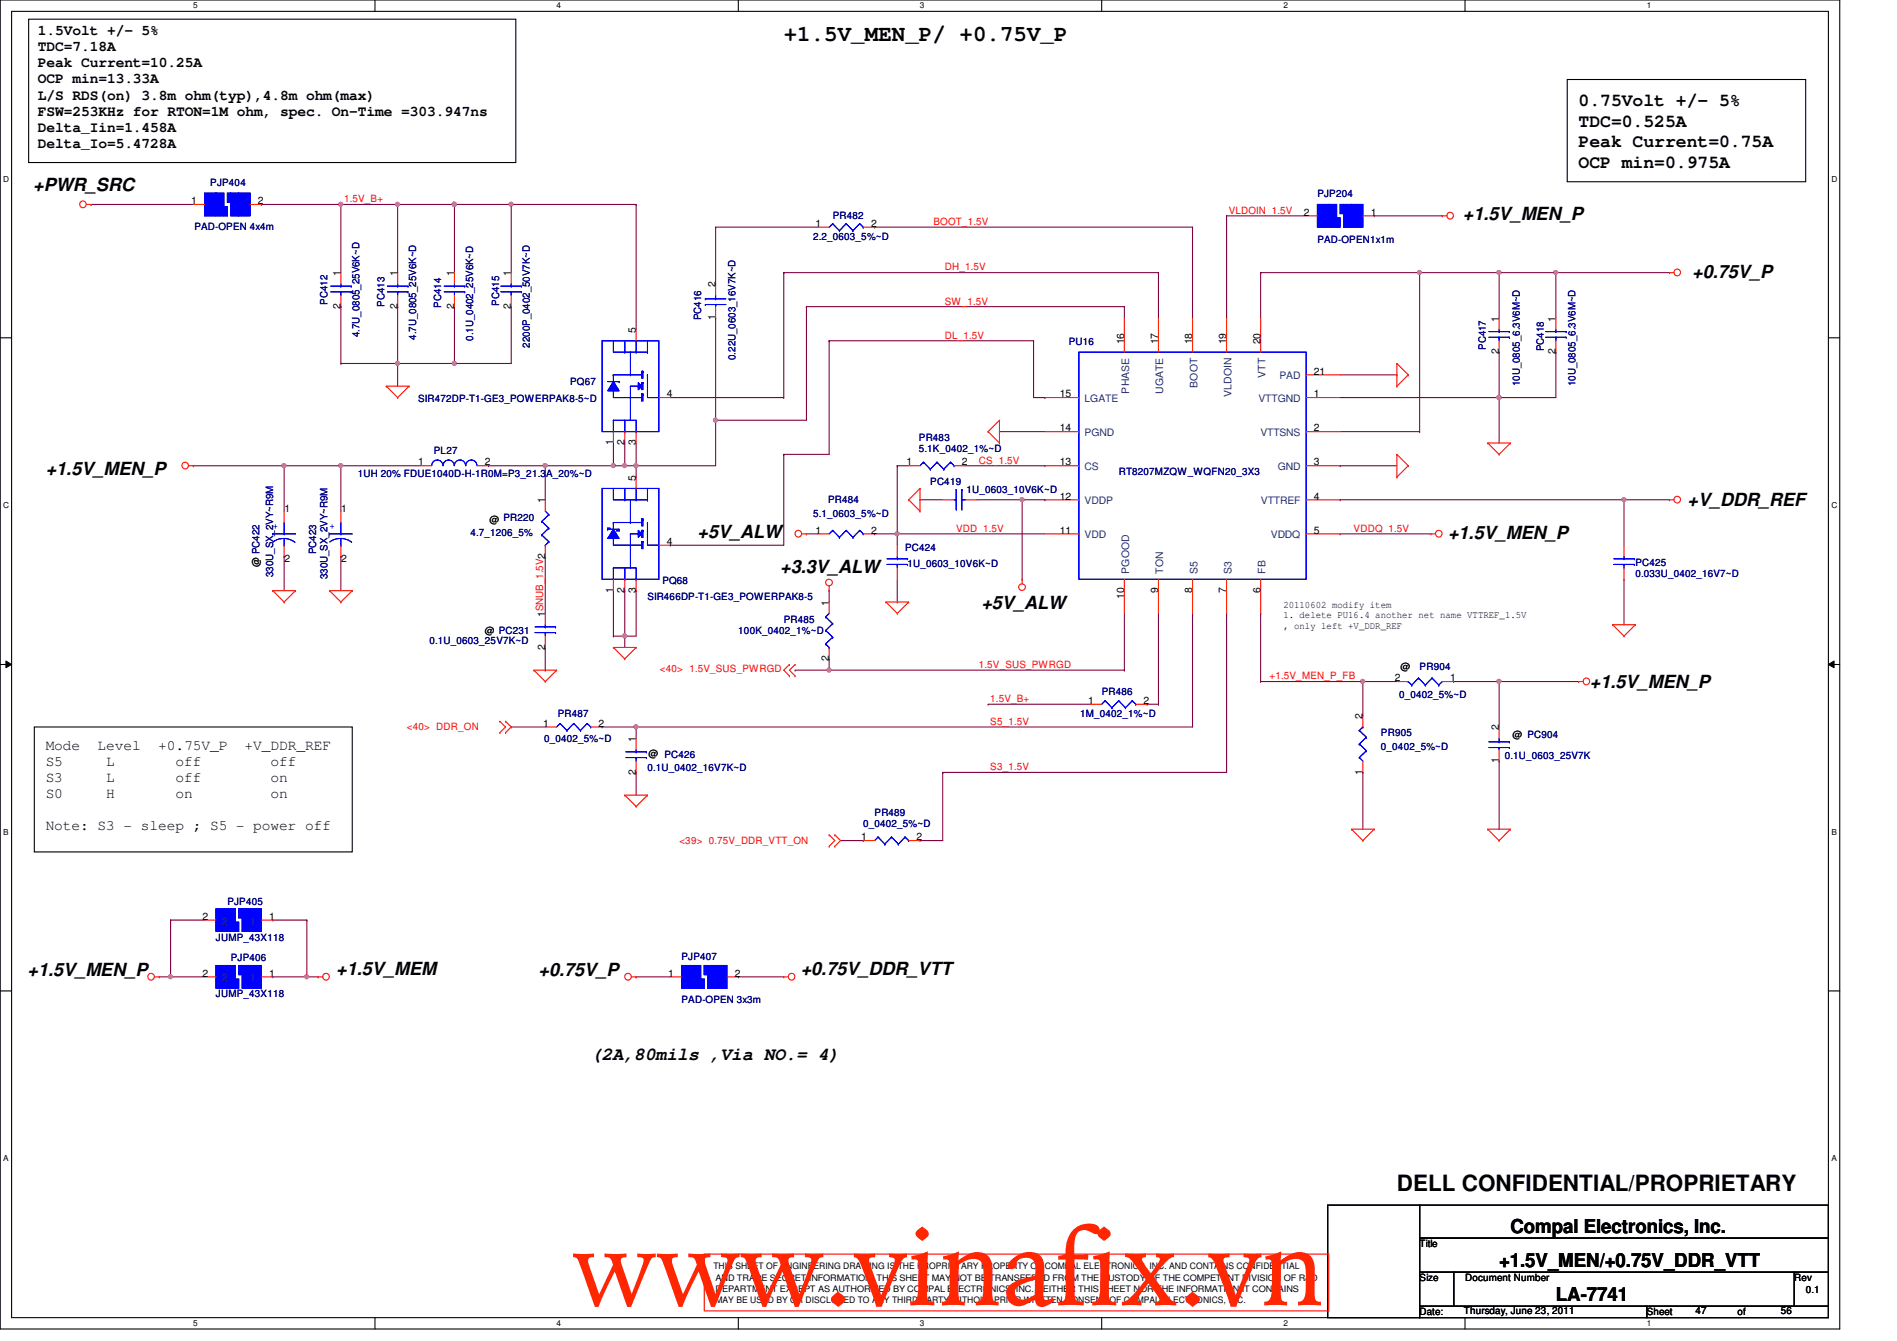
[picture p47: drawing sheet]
<svg xmlns="http://www.w3.org/2000/svg" width="297mm" height="210mm" viewBox="0 0 297 210" stroke-linecap="round" stroke-linejoin="round" font-family="sans-serif">
<defs><g id="words">
<text font-size="16.9" fill="#ff2600" x="89.6" y="204.3">www.vinafix.vn</text>
<g font-size="3.5">
<text x="122.7" y="6.4">+1.5V_MEN_P/ +0.75V_P</text>
<text x="218.7" y="186.4">DELL CONFIDENTIAL/PROPRIETARY</text>
</g>
<g font-size="3">
<text x="236.5" y="193">Compal Electronics, Inc.</text>
<text x="234.7" y="198.3">+1.5V_MEN/+0.75V_DDR_VTT</text>
<text x="243.6" y="203.7">LA-7741</text>
</g>
<g font-size="2.8">
<text x="247.2" y="16.6">0.75Volt +/- 5%</text>
<text x="247.2" y="19.8">TDC=0.525A</text>
<text x="247.2" y="23">Peak Current=0.75A</text>
<text x="5.2" y="30">+PWR_SRC</text>
<text x="247.2" y="26.2">OCP min=0.975A</text>
<text x="229.1" y="34.4">+1.5V_MEN_P</text>
<text x="265" y="43.5">+0.75V_P</text>
<text x="7.2" y="74.4">+1.5V_MEN_P</text>
<text x="264.2" y="79.2">+V_DDR_REF</text>
<text x="109.2" y="84.2">+5V_ALW</text>
<text x="122.2" y="89.7">+3.3V_ALW</text>
<text x="226.7" y="84.4">+1.5V_MEN_P</text>
<text x="153.7" y="95.4">+5V_ALW</text>
<text x="249" y="107.7">+1.5V_MEN_P</text>
<text x="4.3" y="152.8">+1.5V_MEN_P</text>
<text x="52.7" y="152.7">+1.5V_MEM</text>
<text x="84.3" y="152.8">+0.75V_P</text>
<text x="125.4" y="152.7">+0.75V_DDR_VTT</text>
<text x="92.5" y="166">(2A,80mils ,Via NO.= 4)</text>
</g>
<g font-size="2.3">
<text x="5.9" y="5.4">1.5Volt +/- 5%</text>
<text x="5.9" y="8">TDC=7.18A</text>
<text x="5.9" y="10.5">Peak Current=10.25A</text>
<text x="5.9" y="13">OCP min=13.33A</text>
<text x="5.9" y="15.6">L/S RDS(on) 3.8m ohm(typ),4.8m ohm(max)</text>
<text x="5.9" y="20.7">Delta_Iin=1.458A</text>
<text x="5.9" y="23.2">Delta_Io=5.4728A</text>
<text x="5.9" y="18.1">FSW=253KHz for RTON=1M ohm, spec. On-Time =303.947ns</text>
<text x="7.2" y="117.4">Mode</text>
<text x="7.2" y="119.9">S5</text>
<text x="15.3" y="117.4">Level</text>
<text x="16.6" y="119.9">L</text>
<text x="24.8" y="117.4">+0.75V_P</text>
<text x="27.5" y="119.9">off</text>
<text x="38.3" y="117.4">+V_DDR_REF</text>
<text x="42.4" y="119.9">off</text>
<text x="7.2" y="122.4">S3</text>
<text x="7.2" y="124.9">S0</text>
<text x="16.6" y="122.4">L</text>
<text x="16.6" y="124.9">H</text>
<text x="27.5" y="122.4">off</text>
<text x="27.5" y="124.9">on</text>
<text x="42.4" y="122.4">on</text>
<text x="42.4" y="124.9">on</text>
<text x="7.2" y="129.9">Note: S3 - sleep ; S5 - power off</text>
</g>
<g font-size="1.6" fill="#000080">
<text x="32.9" y="29.2">PJP404</text>
<text x="30.4" y="35.9">PAD-OPEN 4x4m</text>
<text x="130.4" y="34.3">PR482</text>
<text x="206.3" y="30.8">PJP204</text>
<text x="127.3" y="37.5">2.2_0603_5%~D</text>
<text x="206.3" y="38.1">PAD-OPEN1x1m</text>
<text x="51.3" y="47.7" transform="rotate(-90 51.3 47.7)">PC412</text>
<text x="78.1" y="47.8" transform="rotate(-90 78.1 47.8)">PC415</text>
<text x="56.3" y="52.8" transform="rotate(-90 56.3 52.8)">4.7U_0805_25V6K~D</text>
<text x="60.2" y="48" transform="rotate(-90 60.2 48)">PC413</text>
<text x="65.2" y="53.2" transform="rotate(-90 65.2 53.2)">4.7U_0805_25V6K~D</text>
<text x="69.1" y="48.2" transform="rotate(-90 69.1 48.2)">PC414</text>
<text x="74.1" y="53.3" transform="rotate(-90 74.1 53.3)">0.1U_0402_25V6K~D</text>
<text x="109.8" y="50.1" transform="rotate(-90 109.8 50.1)">PC416</text>
<text x="83" y="54.4" transform="rotate(-90 83 54.4)">2200P_0402_50V7K~D</text>
<text x="115.1" y="56.3" transform="rotate(-90 115.1 56.3)">0.22U_0603_16V7K~D</text>
<text x="167.3" y="54.1">PU16</text>
<text x="232.7" y="54.8" transform="rotate(-90 232.7 54.8)">PC417</text>
<text x="241.7" y="54.9" transform="rotate(-90 241.7 54.9)">PC418</text>
<text x="65.5" y="62.9">SIR472DP-T1-GE3_POWERPAK8-5~D</text>
<text x="89.3" y="60.3">PQ67</text>
<text x="238" y="60.5" transform="rotate(-90 238 60.5)">10U_0805_6.3V6M~D</text>
<text x="246.7" y="60.5" transform="rotate(-90 246.7 60.5)">10U_0805_6.3V6M~D</text>
<text x="67.9" y="71.1">PL27</text>
<text x="143.9" y="69">PR483</text>
<text x="143.9" y="70.8">5.1K_0402_1%~D</text>
<text x="56" y="74.7">1UH 20% FDUE1040D-H-1R0M=P3_21.3A_20%~D</text>
<text x="145.7" y="75.9">PC419</text>
<text x="151.3" y="77.2">1U_0603_10V6K~D</text>
<text x="175.2" y="74.3">RT8207MZQW_WQFN20_3X3</text>
<text x="73.7" y="83.9">4.7_1206_5%</text>
<text x="127.3" y="80.9">5.1_0603_5%~D</text>
<text x="129.7" y="78.8">PR484</text>
<text x="49.5" y="86.8" transform="rotate(-90 49.5 86.8)">PC423</text>
<text x="141.7" y="86.2">PC424</text>
<text x="142.1" y="88.7">1U_0603_10V6K~D</text>
<text x="256.1" y="88.6">PC425</text>
<text x="42.8" y="90.3" transform="rotate(-90 42.8 90.3)">330U_SX_2VY~R9M</text>
<text x="51.3" y="90.7" transform="rotate(-90 51.3 90.7)">330U_SX_2VY~R9M</text>
<text x="101.4" y="93.9">SIR466DP-T1-GE3_POWERPAK8-5</text>
<text x="103.7" y="91.4">PQ68</text>
<text x="256.1" y="90.3">0.033U_0402_16V7~D</text>
<text x="67.3" y="100.8">0.1U_0603_25V7K~D</text>
<text x="115.6" y="99.2">100K_0402_1%~D</text>
<text x="122.7" y="97.5">PR485</text>
<text x="222.3" y="104.9">PR904</text>
<text x="87.3" y="112.2">PR487</text>
<text x="169.1" y="112.2">1M_0402_1%~D</text>
<text x="172.5" y="108.8">PR486</text>
<text x="219.1" y="109.2">0_0402_5%~D</text>
<text x="85.2" y="116.1">0_0402_5%~D</text>
<text x="216.2" y="115.2">PR905</text>
<text x="216.2" y="117.3">0_0402_5%~D</text>
<text x="235.6" y="118.8">0.1U_0603_25V7K</text>
<text x="101.4" y="120.7">0.1U_0402_16V7K~D</text>
<text x="135.2" y="129.5">0_0402_5%~D</text>
<text x="136.9" y="127.7">PR489</text>
<text x="35.6" y="141.7">PJP405</text>
<text x="33.8" y="147.2">JUMP_43X118</text>
<text x="36.1" y="150.5">PJP406</text>
<text x="106.7" y="150.2">PJP407</text>
<text x="33.8" y="156.1">JUMP_43X118</text>
<text x="106.7" y="157">PAD-OPEN 3x3m</text>
</g>
<g font-size="1.6">
<text x="29.9" y="32">1</text>
<text x="40.4" y="32">2</text>
<text x="127.7" y="35.5">1</text>
<text x="136.4" y="35.5">2</text>
<text x="204.2" y="33.7">2</text>
<text x="214.6" y="33.7">1</text>
<text x="53.3" y="43.2" transform="rotate(-90 53.3 43.2)">1</text>
<text x="62.2" y="43.2" transform="rotate(-90 62.2 43.2)">1</text>
<text x="71.1" y="43.2" transform="rotate(-90 71.1 43.2)">1</text>
<text x="80" y="43.2" transform="rotate(-90 80 43.2)">1</text>
<text x="112" y="45" transform="rotate(-90 112 45)">2</text>
<text x="53.3" y="48.3" transform="rotate(-90 53.3 48.3)">2</text>
<text x="62.2" y="48.3" transform="rotate(-90 62.2 48.3)">2</text>
<text x="71.1" y="48.3" transform="rotate(-90 71.1 48.3)">2</text>
<text x="80" y="48.3" transform="rotate(-90 80 48.3)">2</text>
<text x="99.6" y="52.1" transform="rotate(-90 99.6 52.1)">5</text>
<text x="112" y="50.1" transform="rotate(-90 112 50.1)">1</text>
<text x="176" y="53.9" transform="rotate(-90 176 53.9)">16</text>
<text x="181.4" y="53.9" transform="rotate(-90 181.4 53.9)">17</text>
<text x="186.7" y="53.9" transform="rotate(-90 186.7 53.9)">18</text>
<text x="192" y="53.9" transform="rotate(-90 192 53.9)">19</text>
<text x="197.4" y="53.9" transform="rotate(-90 197.4 53.9)">20</text>
<text x="234.7" y="50.3" transform="rotate(-90 234.7 50.3)">1</text>
<text x="243.6" y="50.3" transform="rotate(-90 243.6 50.3)">1</text>
<text x="205.7" y="58.6">21</text>
<text x="234.7" y="55.5" transform="rotate(-90 234.7 55.5)">2</text>
<text x="243.6" y="55.5" transform="rotate(-90 243.6 55.5)">2</text>
<text x="104.4" y="62.2">4</text>
<text x="165.9" y="62.2">15</text>
<text x="205.7" y="62.2">1</text>
<text x="96" y="69.7" transform="rotate(-90 96 69.7)">1</text>
<text x="97.8" y="69.7" transform="rotate(-90 97.8 69.7)">2</text>
<text x="99.6" y="69.7" transform="rotate(-90 99.6 69.7)">3</text>
<text x="165.9" y="67.5">14</text>
<text x="205.7" y="67.5">2</text>
<text x="65.5" y="72.9">1</text>
<text x="75.9" y="72.9">2</text>
<text x="99.6" y="75.2" transform="rotate(-90 99.6 75.2)">5</text>
<text x="141.9" y="72.9">1</text>
<text x="150.6" y="72.9">2</text>
<text x="165.9" y="72.9">13</text>
<text x="205.7" y="72.9">3</text>
<text x="44.5" y="80.2">1</text>
<text x="53.4" y="80.2">1</text>
<text x="76.7" y="81.8">@ PR220</text>
<text x="85.3" y="78.8" transform="rotate(-90 85.3 78.8)">1</text>
<text x="127.7" y="83.5">1</text>
<text x="136.4" y="83.5">2</text>
<text x="165.9" y="78.2">12</text>
<text x="165.9" y="83.5">11</text>
<text x="205.7" y="78.2">4</text>
<text x="205.7" y="83.5">5</text>
<text x="40.6" y="88.7" transform="rotate(-90 40.6 88.7)">@ PC422</text>
<text x="44.5" y="88">2</text>
<text x="53.4" y="88">2</text>
<text x="104.4" y="85.3">4</text>
<text x="96" y="92.8" transform="rotate(-90 96 92.8)">1</text>
<text x="97.8" y="92.8" transform="rotate(-90 97.8 92.8)">2</text>
<text x="99.6" y="92.8" transform="rotate(-90 99.6 92.8)">3</text>
<text x="129.8" y="94.8" transform="rotate(-90 129.8 94.8)">1</text>
<text x="176" y="93.7" transform="rotate(-90 176 93.7)">10</text>
<text x="181.4" y="92.8" transform="rotate(-90 181.4 92.8)">9</text>
<text x="186.7" y="92.8" transform="rotate(-90 186.7 92.8)">8</text>
<text x="192" y="92.8" transform="rotate(-90 192 92.8)">7</text>
<text x="197.4" y="92.8" transform="rotate(-90 197.4 92.8)">6</text>
<text x="201" y="95.1">20110602 modify item</text>
<text x="75.9" y="99.2">@ PC231</text>
<text x="85.3" y="101.7" transform="rotate(-90 85.3 101.7)">2</text>
<text x="85.3" y="96.6" transform="rotate(-90 85.3 96.6)">1SNUB_1.5V2</text>
<text x="201" y="96.8">1. delete PU16.4 another net name VTTREF_1.5V</text>
<text x="201" y="98.4">, only left +V_DDR_REF</text>
<text x="129.8" y="103.5" transform="rotate(-90 129.8 103.5)">2</text>
<text x="218.4" y="106.6">2</text>
<text x="219.3" y="104.9">@</text>
<text x="227.1" y="106.6">1</text>
<text x="85" y="113.7">1</text>
<text x="93.7" y="113.7">2</text>
<text x="170.4" y="110.2">1</text>
<text x="179.1" y="110.2">2</text>
<text x="213.4" y="112.6" transform="rotate(-90 213.4 112.6)">2</text>
<text x="99.6" y="116.1" transform="rotate(-90 99.6 116.1)">1</text>
<text x="101.6" y="118.4">@ PC426</text>
<text x="234.7" y="119.5" transform="rotate(-90 234.7 119.5)">1</text>
<text x="234.7" y="114.3" transform="rotate(-90 234.7 114.3)">2</text>
<text x="236.9" y="115.6">@ PC904</text>
<text x="99.6" y="121.2" transform="rotate(-90 99.6 121.2)">2</text>
<text x="213.4" y="121.2" transform="rotate(-90 213.4 121.2)">1</text>
<text x="134.8" y="131.5">1</text>
<text x="143.5" y="131.5">2</text>
<text x="31.7" y="144">2</text>
<text x="42.2" y="144">1</text>
<text x="31.7" y="152.9">2</text>
<text x="42.2" y="152.9">1</text>
<text x="104.6" y="152.9">1</text>
<text x="115.1" y="152.9">2</text>
<text x="222.3" y="195.2">Title</text>
<text x="222.3" y="200.6">Size</text>
<text x="229.4" y="200.6">Document Number</text>
<text x="281" y="200.6">Rev</text>
<text x="282.7" y="202.4">0.1</text>
<text x="222.3" y="205.9">Date:</text>
<text x="229.2" y="205.7">Thursday, June 23, 2011</text>
<text x="257.8" y="205.9">Sheet</text>
<text x="265.5" y="205.7">47</text>
<text x="272.1" y="205.9">of</text>
<text x="278.8" y="205.7">56</text>
</g>
<g font-size="1.6" fill="#f00">
<text x="53.9" y="31.7">1.5V_B+</text>
<text x="146.2" y="35.2">BOOT_1.5V</text>
<text x="192.4" y="33.4">VLDOIN_1.5V</text>
<text x="148" y="42.3">DH_1.5V</text>
<text x="148" y="47.7">SW_1.5V</text>
<text x="148" y="53">DL_1.5V</text>
<text x="153.3" y="72.6">CS_1.5V</text>
<text x="149.7" y="83.2">VDD_1.5V</text>
<text x="212" y="83.2">VDDQ_1.5V</text>
<text x="103.3" y="105.1">&lt;40&gt; 1.5V_SUS_PWRGD</text>
<text x="153.3" y="104.6">1.5V_SUS_PWRGD</text>
<text x="198.8" y="106.3">+1.5V_MEN_P_FB</text>
<text x="155.1" y="113.5">S5_1.5V</text>
<text x="155.1" y="109.9">1.5V_B+</text>
<text x="63.7" y="114.3">&lt;40&gt; DDR_ON</text>
<text x="155.1" y="120.6">S3_1.5V</text>
<text x="106.4" y="132.1">&lt;39&gt; 0.75V_DDR_VTT_ON</text>
</g>
<g font-size="1.6" fill="#004080">
<text x="198.2" y="59.1" transform="rotate(-90 198.2 59.1)">VTT</text>
<text x="200.4" y="59.4">PAD</text>
<text x="169.8" y="62.9">LGATE</text>
<text x="176.8" y="61.6" transform="rotate(-90 176.8 61.6)">PHASE</text>
<text x="182.2" y="61.7" transform="rotate(-90 182.2 61.7)">UGATE</text>
<text x="187.5" y="60.7" transform="rotate(-90 187.5 60.7)">BOOT</text>
<text x="192.8" y="62.1" transform="rotate(-90 192.8 62.1)">VLDOIN</text>
<text x="197.1" y="62.9">VTTGND</text>
<text x="169.8" y="68.3">PGND</text>
<text x="197.4" y="68.3">VTTSNS</text>
<text x="169.8" y="73.6">CS</text>
<text x="200.1" y="73.6">GND</text>
<text x="169.8" y="79">VDDP</text>
<text x="197.4" y="79">VTTREF</text>
<text x="169.8" y="84.3">VDD</text>
<text x="176.8" y="89.8" transform="rotate(-90 176.8 89.8)">PGOOD</text>
<text x="182.2" y="89.8" transform="rotate(-90 182.2 89.8)">TON</text>
<text x="187.5" y="89.8" transform="rotate(-90 187.5 89.8)">S5</text>
<text x="192.8" y="89.8" transform="rotate(-90 192.8 89.8)">S3</text>
<text x="198.2" y="89.8" transform="rotate(-90 198.2 89.8)">FB</text>
<text x="199" y="84.3">VDDQ</text>
<text x="34.7" y="144.7">2</text>
<text x="39.2" y="144.7">1</text>
<text x="34.7" y="153.6">2</text>
<text x="39.2" y="153.6">1</text>
</g>
<g font-size="1.6" fill="#00f">
<text x="42.7" y="82.8">+</text>
<text x="51.6" y="82.8">+</text>
</g>
<g font-size="1.4">
<text x="111.7" y="198.7">THIS SHEET OF ENGINEERING DRAWING IS THE PROPRIETARY PROPERTY OF COMPAL ELECTRONICS, INC. AND CONTAINS CONFIDENTIAL</text>
<text x="112.1" y="200.4">AND TRADE SECRET INFORMATION. THIS SHEET MAY NOT BE TRANSFERED FROM THE CUSTODY OF THE COMPETENT DIVISION OF R&amp;D</text>
<text x="112.1" y="202.2">DEPARTMENT EXCEPT AS AUTHORIZED BY COMPAL ELECTRONICS, INC. NEITHER THIS SHEET NOR THE INFORMATION IT CONTAINS</text>
<text x="112.1" y="204">MAY BE USED BY OR DISCLOSED TO ANY THIRD PARTY WITHOUT PRIOR WRITTEN CONSENT OF COMPAL ELECTRONICS, INC.</text>
</g>
<g font-size="1.3">
<text x="30.3" y="1.3">5</text>
<text x="87.2" y="1.3">4</text>
<text x="144.1" y="1.3">3</text>
<text x="201" y="1.3">2</text>
<text x="257.8" y="1.3">1</text>
<text x=".5" y="28.4">D</text>
<text x="286.8" y="28.4">D</text>
<text x=".5" y="79.5">C</text>
<text x="286.8" y="79.5">C</text>
<text x=".5" y="130.7">B</text>
<text x="286.8" y="130.7">B</text>
<text x=".5" y="181.8">A</text>
<text x="286.8" y="181.8">A</text>
<text x="30.3" y="207.6">5</text>
<text x="87.2" y="207.6">4</text>
<text x="144.1" y="207.6">3</text>
<text x="201" y="207.6">2</text>
<text x="257.8" y="207.6">1</text>
</g>
</g></defs>
<path d="M0 0h288.1v208h-288.1zM1.8 1.8h284.5v204.4h-284.5z" fill="none" stroke="#000" stroke-width=".17"/>
<g fill="#fff">
<path d="M30.3 .2h.6v1.4h-.6z"/>
<path d="M30.3 206.4h.6v1.4h-.6z"/>
</g>
<path d="M58.7 0v1.8M58.7 206.2v1.8" fill="none" stroke="#000" stroke-width=".17"/>
<g fill="#fff">
<path d="M87.2 .2h.6v1.4h-.6z"/>
<path d="M87.2 206.4h.6v1.4h-.6z"/>
</g>
<path d="M115.6 0v1.8M115.6 206.2v1.8" fill="none" stroke="#000" stroke-width=".17"/>
<g fill="#fff">
<path d="M144.1 .2h.6v1.4h-.6z"/>
<path d="M144.1 206.4h.6v1.4h-.6z"/>
</g>
<path d="M172.5 0v1.8M172.5 206.2v1.8" fill="none" stroke="#000" stroke-width=".17"/>
<g fill="#fff">
<path d="M201 .2h.6v1.4h-.6z"/>
<path d="M201 206.4h.6v1.4h-.6z"/>
</g>
<path d="M229.4 0v1.8M229.4 206.2v1.8" fill="none" stroke="#000" stroke-width=".17"/>
<g fill="#fff">
<path d="M257.8 .2h.7v1.4h-.7z"/>
<path d="M257.8 206.4h.7v1.4h-.7z"/>
<path d="M.5 27.3h.9v1.4h-.9z"/>
<path d="M286.8 27.3h.9v1.4h-.9z"/>
<path d="M.5 78.4h.9v1.4h-.9z"/>
<path d="M286.8 78.4h.9v1.4h-.9z"/>
</g>
<path d="M0 52.9h1.8M286.3 52.9h1.8" fill="none" stroke="#000" stroke-width=".17"/>
<g fill="#fff">
<path d="M.5 129.5h.8v1.4h-.8z"/>
<path d="M286.8 129.5h.8v1.4h-.8z"/>
</g>
<path d="M0 104h1.8M286.3 104h1.8" fill="none" stroke="#000" stroke-width=".17"/>
<path d="M.9 103.5l.9 .5-.9 .5zM286.3 104l.9-.5v1z" fill="#000"/>
<path d="M.9 103.5l.9 .5-.9 .5zM286.3 104l.9-.5v1z" fill="none" stroke="#000" stroke-width=".16"/>
<g fill="#fff">
<path d="M.5 180.6h.8v1.4h-.8z"/>
<path d="M286.8 180.6h.8v1.4h-.8z"/>
</g>
<path d="M0 155.1h1.8M286.3 155.1h1.8" fill="none" stroke="#000" stroke-width=".17"/>
<path d="M26.7 152.9h.1M26.7 152.9h5.3M48 152.9h.1M48 152.9h1.8" fill="none" stroke="#800040" stroke-width=".17"/>
<circle cx="48" cy="152.9" r=".32" fill="#f0f"/>
<circle cx="48" cy="152.9" r=".32" fill="none" stroke="#f0f" stroke-width=".17"/>
<g fill="none" stroke="#800040" stroke-width=".17">
<path d="M62.3 32h.1M62.3 32v10.7M62.3 56.9h.1M62.3 56.9v3.6M104.9 62.2h17.8M122.7 62.2h.1M26.7 144h.1M26.7 144h5.3M42.7 144h.1M42.7 152.9h.1M42.7 144h5.3M48 144h.1"/>
<path d="M48 144v8.9h-5.3M99.6 152.9h.1M99.6 152.9h5.3M115.6 152.9h.1M115.6 152.9h7.1"/>
</g>
<circle cx="62.2" cy="56.9" r=".32" fill="#f0f"/>
<circle cx="62.2" cy="56.9" r=".32" fill="none" stroke="#f0f" stroke-width=".17"/>
<path d="M53.4 32h.1M53.4 32h8.9M53.4 32v10.7" fill="none" stroke="#800040" stroke-width=".17"/>
<circle cx="53.4" cy="32" r=".32" fill="#f0f"/>
<circle cx="53.4" cy="32" r=".32" fill="none" stroke="#f0f" stroke-width=".17"/>
<path d="M40.9 32h.1M40.9 32h12.5M62.3 32h.1M62.3 32h8.9M53.4 48h.1M53.4 56.9h.1M53.4 48v8.9M62.3 48h.1M62.3 48v8.9h-8.9" fill="none" stroke="#800040" stroke-width=".17"/>
<circle cx="71.1" cy="32" r=".32" fill="#f0f"/>
<circle cx="71.1" cy="32" r=".32" fill="none" stroke="#f0f" stroke-width=".17"/>
<circle cx="62.2" cy="32" r=".32" fill="#f0f"/>
<circle cx="62.2" cy="32" r=".32" fill="none" stroke="#f0f" stroke-width=".17"/>
<path d="M53.4 72.9h.1M53.4 72.9h12.4" fill="none" stroke="#800040" stroke-width=".17"/>
<circle cx="53.4" cy="72.9" r=".32" fill="#f0f"/>
<circle cx="53.4" cy="72.9" r=".32" fill="none" stroke="#f0f" stroke-width=".17"/>
<g fill="none" stroke="#800040" stroke-width=".17">
<path d="M112.1 35.6h.1M112.1 35.6v8.8M112.1 35.6h16M112.1 49.8h.1M112.1 49.8v16M44.5 72.9h.1M44.5 72.9v7.1M140.5 72.9h.1M140.5 72.9h1.8M254.3 78.2h.1M254.3 78.2h7.1M44.5 87.1h.1"/>
<path d="M44.5 87.1v5.4M126.3 83.6h.1M126.3 83.6h1.8M254.3 90.7h.1M254.3 90.7v7.1"/>
</g>
<circle cx="254.3" cy="78.2" r=".32" fill="#f0f"/>
<circle cx="254.3" cy="78.2" r=".32" fill="none" stroke="#f0f" stroke-width=".17"/>
<path d="M222.3 42.7h.1M222.3 42.7h12.4M254.3 78.2h.1M254.3 78.2v7.1" fill="none" stroke="#800040" stroke-width=".17"/>
<circle cx="234.7" cy="42.6" r=".32" fill="#f0f"/>
<circle cx="234.7" cy="42.6" r=".32" fill="none" stroke="#f0f" stroke-width=".17"/>
<path d="M243.6 42.7h.1M243.6 42.7h17.8" fill="none" stroke="#800040" stroke-width=".17"/>
<circle cx="243.6" cy="42.6" r=".32" fill="#f0f"/>
<circle cx="243.6" cy="42.6" r=".32" fill="none" stroke="#f0f" stroke-width=".17"/>
<path d="M234.7 42.7h.1M234.7 42.7v7.1M140.5 83.6h.1M140.5 83.6h23.1" fill="none" stroke="#800040" stroke-width=".17"/>
<circle cx="140.5" cy="83.5" r=".32" fill="#f0f"/>
<circle cx="140.5" cy="83.5" r=".32" fill="none" stroke="#f0f" stroke-width=".17"/>
<path d="M192.1 33.8h.1M192.1 33.8h12.4M209.8 83.6h.1M209.8 83.6h14.3M80 113.8h.1M80 113.8h5.4M99.6 113.8h.1M99.6 113.8h87.1M99.6 113.8v1.8" fill="none" stroke="#800040" stroke-width=".17"/>
<circle cx="99.6" cy="113.8" r=".32" fill="#f0f"/>
<circle cx="99.6" cy="113.8" r=".32" fill="none" stroke="#f0f" stroke-width=".17"/>
<path d="M71.2 32h.1M71.2 32v10.7M209.8 72.9h.1M209.8 72.9h8.9M186.7 96h.1M186.7 96v17.8M192.1 96h.1M192.1 96v24.9M94.3 113.8h.1M94.3 113.8h5.3M99.6 120.9h.1M99.6 120.9v3.6" fill="none" stroke="#800040" stroke-width=".17"/>
<circle cx="71.1" cy="32" r=".32" fill="#f0f"/>
<circle cx="71.1" cy="32" r=".32" fill="none" stroke="#f0f" stroke-width=".17"/>
<path d="M71.2 48h.1M71.2 48v8.9" fill="none" stroke="#800040" stroke-width=".17"/>
<circle cx="71.1" cy="56.9" r=".32" fill="#f0f"/>
<circle cx="71.1" cy="56.9" r=".32" fill="none" stroke="#f0f" stroke-width=".17"/>
<path d="M14.3 32h.1M14.3 32h16M80 32h.1M80 32h19.6M99.6 32h.1M99.6 32v19.6M62.3 56.9h.1M62.3 56.9h8.9" fill="none" stroke="#800040" stroke-width=".17"/>
<circle cx="80" cy="32" r=".32" fill="#f0f"/>
<circle cx="80" cy="32" r=".32" fill="none" stroke="#f0f" stroke-width=".17"/>
<path d="M85.4 72.9h.1M85.4 72.9h10.7" fill="none" stroke="#800040" stroke-width=".17"/>
<circle cx="96" cy="72.9" r=".32" fill="#f0f"/>
<circle cx="96" cy="72.9" r=".32" fill="none" stroke="#f0f" stroke-width=".17"/>
<circle cx="85.4" cy="72.9" r=".32" fill="#f0f"/>
<circle cx="85.4" cy="72.9" r=".32" fill="none" stroke="#f0f" stroke-width=".17"/>
<path d="M97.8 72.9h.1M97.8 69.3v3.6M97.8 72.9h1.8M99.6 72.9h.1M99.6 69.3v3.6M144.1 131.6h.1M147.6 120.9h.1M147.6 120.9v10.7h-3.5" fill="none" stroke="#800040" stroke-width=".17"/>
<circle cx="97.8" cy="72.9" r=".32" fill="#f0f"/>
<circle cx="97.8" cy="72.9" r=".32" fill="none" stroke="#f0f" stroke-width=".17"/>
<circle cx="99.6" cy="72.9" r=".32" fill="#f0f"/>
<circle cx="99.6" cy="72.9" r=".32" fill="none" stroke="#f0f" stroke-width=".17"/>
<path d="M96.1 72.9h.1M96.1 69.3v3.6M96.1 72.9h1.7M97.8 72.9h.1M99.6 74.7h.1M99.6 72.9v1.8M97.8 92.5h.1M97.8 92.5v7.1" fill="none" stroke="#800040" stroke-width=".17"/>
<circle cx="97.8" cy="99.5" r=".32" fill="#f0f"/>
<circle cx="97.8" cy="99.5" r=".32" fill="none" stroke="#f0f" stroke-width=".17"/>
<path d="M99.6 72.9h.1M112.1 65.8h.1M112.1 65.8v7.1h-12.5M122.7 71.1h.1M122.7 71.1v14.2M97.8 99.6h.1M97.8 99.6v1.7M99.6 92.5h.1M99.6 92.5v7.1h-1.8M129.8 104.9h.1M129.8 104.9h46.3" fill="none" stroke="#800040" stroke-width=".17"/>
<circle cx="129.8" cy="104.9" r=".32" fill="#f0f"/>
<circle cx="129.8" cy="104.9" r=".32" fill="none" stroke="#f0f" stroke-width=".17"/>
<path d="M71.2 32h.1M71.2 32h8.8M80 32h.1M80 32v10.7M104.9 85.3h.1M104.9 85.3h17.8" fill="none" stroke="#800040" stroke-width=".17"/>
<circle cx="71.1" cy="32" r=".32" fill="#f0f"/>
<circle cx="71.1" cy="32" r=".32" fill="none" stroke="#f0f" stroke-width=".17"/>
<g fill="none" stroke="#800040" stroke-width=".17">
<path d="M71.2 56.9h.1M80 48h.1M80 48v8.9h-8.8M234.7 42.7h.1M234.7 42.7h8.9M243.6 42.7h.1M243.6 42.7v7.1M234.7 62.2h.1M234.7 62.2v7.1M131.6 131.6h3.6M135.2 131.6h.1M147.6 120.9h.1"/>
<path d="M147.6 120.9h44.5"/>
</g>
<circle cx="234.7" cy="62.2" r=".32" fill="#f0f"/>
<circle cx="234.7" cy="62.2" r=".32" fill="none" stroke="#f0f" stroke-width=".17"/>
<g fill="none" stroke="#800040" stroke-width=".17">
<path d="M136.9 35.6h.1M136.9 35.6h49.8M186.7 35.6h.1M186.7 35.6v14.2M122.7 42.7h.1M122.7 42.7h58.7M122.7 42.7v19.5M126.3 48h.1M126.3 48h49.8M126.3 48v17.8h-14.2M176.1 48h.1M176.1 48v1.8"/>
<path d="M181.4 42.7h.1M181.4 42.7v7.1M243.6 55.1h.1M243.6 55.1v7.1M112.1 65.8h.1M209.8 78.2h.1M209.8 78.2h44.5"/>
</g>
<circle cx="112" cy="65.8" r=".32" fill="#f0f"/>
<circle cx="112" cy="65.8" r=".32" fill="none" stroke="#f0f" stroke-width=".17"/>
<g fill="none" stroke="#800040" stroke-width=".17">
<path d="M129.8 53.3h.1M129.8 53.3h32M129.8 53.3v17.8h-7.1M161.8 53.3h.1M161.8 53.3v8.9M122.7 71.1h.1M140.5 72.9h.1M140.5 72.9v12.4M144.1 78.2h.1M144.1 78.2h3.5M152.9 78.2h7.2M160.1 78.2h.1"/>
<path d="M160.1 78.2v12.5M136.9 83.6h.1M136.9 83.6h3.6M140.5 83.6h.1M140.5 94.2h.1M140.5 90.7v3.5M160.1 90.7h.1M176.1 96v8.9M176.1 104.9h.1"/>
</g>
<circle cx="160" cy="78.2" r=".32" fill="#f0f"/>
<circle cx="160" cy="78.2" r=".32" fill="none" stroke="#f0f" stroke-width=".17"/>
<g fill="none" stroke="#800040" stroke-width=".17">
<path d="M192.1 33.8h.1M192.1 33.8v16M197.4 42.7h.1M197.4 42.7v7.1M222.3 42.7h.1M222.3 42.7v24.9M156.5 67.6h.1M156.5 67.6h7.1M160.1 78.2h3.5M163.6 78.2h.1M209.8 67.6h12.5M222.3 67.6h.1"/>
<path d="M234.7 62.2h.1M234.7 62.2h8.9M181.4 96v14.2M154.7 110.2h.1M154.7 110.2h16M179.6 110.2h.1M179.6 110.2h1.8M181.4 110.2h.1"/>
</g>
<circle cx="222.3" cy="42.6" r=".32" fill="#f0f"/>
<circle cx="222.3" cy="42.6" r=".32" fill="none" stroke="#f0f" stroke-width=".17"/>
<path d="M197.4 42.7h.1M197.4 42.7h24.9M209.8 62.2h24.9M234.7 62.2h.1" fill="none" stroke="#800040" stroke-width=".17"/>
<circle cx="234.7" cy="62.2" r=".32" fill="#f0f"/>
<circle cx="234.7" cy="62.2" r=".32" fill="none" stroke="#f0f" stroke-width=".17"/>
<path d="M209.8 58.7h8.9M218.7 58.7h.1M234.7 55.1h.1M234.7 55.1v7.1M44.5 72.9h.1M44.5 72.9h8.9M53.4 72.9h.1M53.4 72.9v7.1M161.8 62.2h1.8M163.6 62.2h.1M197.4 96h.1M197.4 96v10.7" fill="none" stroke="#800040" stroke-width=".17"/>
<circle cx="44.5" cy="72.9" r=".32" fill="#f0f"/>
<circle cx="44.5" cy="72.9" r=".32" fill="none" stroke="#f0f" stroke-width=".17"/>
<g fill="none" stroke="#800040" stroke-width=".17">
<path d="M30.3 72.9h.1M30.3 72.9h14.2M151.2 72.9h12.4M163.6 72.9h.1M53.4 87.1h.1M53.4 87.1v5.4M96.1 92.5h.1M96.1 99.6h.1M96.1 92.5v7.1M96.1 99.6h1.7M129.8 92.5h.1M129.8 92.5v1.7"/>
<path d="M124.5 104.9h.1M129.8 103.1h.1M129.8 103.1v1.8h-5.3M234.7 106.7h.1M234.7 106.7h12.5M234.7 106.7v7.1"/>
</g>
<circle cx="234.7" cy="106.7" r=".32" fill="#f0f"/>
<circle cx="234.7" cy="106.7" r=".32" fill="none" stroke="#f0f" stroke-width=".17"/>
<path d="M213.4 106.7h.1M213.4 106.7h5.3M227.6 106.7h.1M227.6 106.7h7.1M234.7 119.1h.1M234.7 119.1v10.7M213.4 120.9h.1M213.4 120.9v8.9" fill="none" stroke="#800040" stroke-width=".17"/>
<circle cx="213.4" cy="106.7" r=".32" fill="#f0f"/>
<circle cx="213.4" cy="106.7" r=".32" fill="none" stroke="#f0f" stroke-width=".17"/>
<g fill="none" stroke="#800040" stroke-width=".17">
<path d="M215.2 33.8h.1M215.2 33.8h10.6M76.5 72.9h.1M76.5 72.9h8.9M85.4 72.9h.1M85.4 72.9v5.3M85.4 87.1h.1M85.4 87.1v8.9M85.4 104.9h.1M85.4 101.3v3.6M197.4 106.7h.1M197.4 106.7h16"/>
<path d="M213.4 106.7h.1M213.4 106.7v5.3M26.7 144h.1M26.7 144v8.9"/>
</g>
<circle cx="26.7" cy="152.9" r=".32" fill="#f0f"/>
<circle cx="26.7" cy="152.9" r=".32" fill="none" stroke="#f0f" stroke-width=".17"/>
<path d="M24.9 152.9h1.8M26.7 152.9h.1" fill="none" stroke="#800040" stroke-width=".17"/>
<g fill="none" stroke="#f00" stroke-width=".17">
<path d="M13.5 32h.8M14.3 32h.1M225.8 33.8h.1M225.8 33.8h.8M80 42.7v1.7M80 46.2v1.8M218.7 56.9h.1M218.7 56.9v3.6M218.7 56.9l1.8 1.8M220.5 58.7h.1M220.5 58.7l-1.8 1.8M261.4 42.7h.1"/>
<path d="M261.4 42.7h.7M29.5 72.9h.8M30.3 72.9h.1M60.5 60.5h.1M60.5 60.5h3.5M60.5 60.5l1.8 1.7M62.3 62.2h.1M64 60.5h.1M64 60.5l-1.7 1.7M142.3 78.2h.1M142.3 78.2l1.8 1.8M144.1 76.5h.1"/>
<path d="M144.1 76.5v3.5M144.1 76.5l-1.8 1.7M154.7 67.6h.1M154.7 67.6l1.8 1.7M156.5 69.3h.1M156.5 65.8h.1M156.5 65.8v3.5M156.5 65.8l-1.8 1.8M218.7 74.7h.1M218.7 71.1h.1M218.7 60.5h.1M218.7 71.1v3.6"/>
<path d="M218.7 71.1l1.8 1.8M220.5 72.9h.1M220.5 72.9l-1.8 1.8M233 69.3h.1M233 69.3h3.5M233 69.3l1.7 1.8M234.7 71.1h.1M236.5 69.3h.1M236.5 69.3l-1.8 1.8M261.4 78.2h.1M261.4 78.2h.7M42.7 92.5h.1"/>
<path d="M42.7 92.5h3.6M42.7 92.5l1.8 1.7M44.5 94.2h.1M46.3 92.5h.1M46.3 92.5l-1.8 1.7M51.6 92.5h.1M51.6 92.5h3.6M51.6 92.5l1.8 1.7M53.4 94.2h.1M53.4 80v1.8M53.4 85.3v1.8M55.2 92.5h.1"/>
<path d="M55.2 92.5l-1.8 1.7M125.6 83.6h.7M126.3 83.6h.1M129.8 92.5h.1M129.8 91.7v.8M129.8 94.2v1.8M138.7 94.2h.1M138.7 94.2h3.6M138.7 94.2l1.8 1.8M140.5 96h.1M142.3 94.2h.1M142.3 94.2l-1.8 1.8"/>
<path d="M144.1 80h.1M160.1 90.7h.1M160.1 90.7v.7M224.1 83.6h.1M224.1 83.6h.7M252.5 97.8h.1M252.5 97.8h3.6M252.5 97.8l1.8 1.8M254.3 99.6h.1M254.3 85.3v1.8M254.3 88.9v1.8M256.1 97.8h.1"/>
<path d="M256.1 97.8l-1.8 1.8M78.3 114.7h.1M78.3 112.9h.1M78.3 112.9l.9 .9-.9 .9M79.2 112.9h.1M79.2 114.7h.1M79.2 112.9l.8 .9-.8 .9M83.6 104.9h.1M83.6 104.9h3.6M83.6 104.9l1.8 1.8M85.4 106.7h.1M87.2 104.9h.1"/>
<path d="M87.2 104.9l-1.8 1.8M96.1 101.3h.1M96.1 101.3h3.5M96.1 101.3l1.7 1.8M97.8 103.1h.1M99.6 101.3h.1M99.6 101.3l-1.8 1.8M123.6 104h.1M123.6 105.8h.1M123.6 104l-.9 .9 .9 .9M124.5 104h.1M124.5 105.8h.1"/>
<path d="M124.5 104l-.9 .9 .9 .9M129.8 101.3v1.8M170.7 110.2h1.8M177.8 110.2h1.8M247.2 106.7h.1M247.2 106.7h.7M97.8 124.5h.1M97.8 124.5h3.6M97.8 124.5l1.8 1.7M99.6 126.2h.1M101.4 124.5h.1M101.4 124.5l-1.8 1.7"/>
<path d="M129.8 132.5h.1M129.8 130.7h.1M129.8 130.7l.9 .9-.9 .9M130.7 130.7h.1M130.7 132.5h.1M130.7 130.7l.9 .9-.9 .9M211.6 129.8h.1M211.6 129.8h3.6M211.6 129.8l1.8 1.8M213.4 131.6h.1M215.2 129.8h.1M215.2 129.8l-1.8 1.8"/>
<path d="M233 129.8h.1M233 129.8h3.5M233 129.8l1.7 1.8M234.7 131.6h.1M236.5 129.8h.1M236.5 129.8l-1.8 1.8M24.2 152.9h.7M24.9 152.9h.1M49.8 152.9h.1M49.8 152.9h.7M98.9 152.9h.7M99.6 152.9h.1"/>
<path d="M122.7 152.9h.1M122.7 152.9h.7M110.3 196.3h97.8v8.9h-97.8z"/>
<circle cx="13" cy="32" r=".52"/>
<circle cx="227.1" cy="33.8" r=".52"/>
<circle cx="262.6" cy="42.6" r=".52"/>
<circle cx="29" cy="72.9" r=".52"/>
<circle cx="262.6" cy="78.2" r=".52"/>
<circle cx="125" cy="83.5" r=".52"/>
<circle cx="129.8" cy="91.2" r=".52"/>
<circle cx="160" cy="91.9" r=".52"/>
<circle cx="225.3" cy="83.5" r=".52"/>
<circle cx="248.4" cy="106.7" r=".52"/>
<circle cx="23.6" cy="152.9" r=".52"/>
<circle cx="51" cy="152.9" r=".52"/>
<circle cx="98.3" cy="152.9" r=".52"/>
<circle cx="123.9" cy="152.9" r=".52"/>
</g>
<path d="M4.5 3h76.3v22.4h-76.3zM245.4 12.4h37.3v16h-37.3zM5.4 113.8h49.8v19.5h-49.8zM207.9 188.6h14.4v17.6h-14.4zM222.3 188.6h64v5.2h-64zM222.3 193.8h64v5.3h-64zM222.3 199.1h5.3v5.4h-5.3zM227.6 199.1h53.4v5.4h-53.4zM281 199.1h5.3v5.4h-5.3zM222.3 204.5h35.5v1.7h-35.5zM257.8 204.5h28.5v1.7h-28.5z" fill="none" stroke="#000" stroke-width=".17"/>
<g fill="none" stroke="#00f" stroke-width=".17">
<path d="M78.4 45.7h3.3M78.4 44.8h3.3M80 44.8h.1M80 45.7h.1M80 44.4v.4M80 45.7v.5M81.7 45.7h.1M81.7 44.8h.1M51.6 83.6h.1M51.6 83.6h3.6M53.4 83.6h.1M53.4 84.3l-1.1 .2-.7 .3"/>
<path d="M53.4 84.3l.7 .1 1 .5M53.4 85.3h.1M53.4 81.8v1.8M53.4 84.3v1M129.3 96.6h.1M129.3 98.7h.1M129.3 96.6l1.1 1M129.3 98.7l1.1 1M129.8 96l-.5 .6M130.4 97.6h.1M130.4 99.7h.1M130.4 97.6l-1.1 1.1"/>
<path d="M130.4 99.7l-1.1 1.1M252.7 88.3h3.2M252.7 87.5h3.2M254.3 87.5h.1M254.3 88.3h.1M254.3 87.1v.4M254.3 88.3v.6M255.9 88.3h.1M255.9 87.5h.1M129.3 100.8h.1M129.3 100.8l.5 .5M129.8 101.3h.1"/>
<path d="M173.1 109.7h.1M173.1 109.7l-.6 .5M173.1 109.7l1 1.1M174.1 110.8h.1M175.2 109.7h.1M175.2 109.7l-1.1 1.1M175.2 109.7l1 1.1M176.2 110.8h.1M177.3 109.7h.1M177.3 109.7l-1.1 1.1M177.3 109.7l.5 .5M177.8 110.2h.1"/>
</g>
<path d="M32 30.2h1.8v3.6h-1.8z" fill-rule="evenodd" fill="#00f"/>
<path d="M32 30.2h1.8v3.6h-1.8z" fill="none" stroke="#00f" stroke-width=".17"/>
<path d="M37.4 30.2h1.8v3.6h-1.8z" fill-rule="evenodd" fill="#00f"/>
<path d="M37.4 30.2h1.8v3.6h-1.8z" fill="none" stroke="#00f" stroke-width=".17"/>
<path d="M33.8 30.2h1.2v3.6h-1.2z" fill-rule="evenodd" fill="#00f"/>
<path d="M33.8 30.2h1.2v3.6h-1.2z" fill="none" stroke="#00f" stroke-width=".17"/>
<path d="M35 32.3h.6v1.5h-.6z" fill-rule="evenodd" fill="#00f"/>
<path d="M35 32.3h.6v1.5h-.6z" fill="none" stroke="#00f" stroke-width=".17"/>
<path d="M35.6 30.2h.5v1.5h-.5z" fill-rule="evenodd" fill="#00f"/>
<path d="M35.6 30.2h.5v1.5h-.5z" fill="none" stroke="#00f" stroke-width=".17"/>
<path d="M36.1 30.2h1.3v3.6h-1.3z" fill-rule="evenodd" fill="#00f"/>
<path d="M36.1 30.2h1.3v3.6h-1.3z" fill="none" stroke="#00f" stroke-width=".17"/>
<path d="M32 30.2h1.8v3.6h-1.8z" fill-rule="evenodd" fill="#00f"/>
<path d="M32 30.2h1.8v3.6h-1.8z" fill="none" stroke="#00f" stroke-width=".17"/>
<path d="M37.4 30.2h1.8v3.6h-1.8z" fill-rule="evenodd" fill="#00f"/>
<path d="M37.4 30.2h1.8v3.6h-1.8z" fill="none" stroke="#00f" stroke-width=".17"/>
<path d="M33.8 30.2h1.2v3.6h-1.2z" fill-rule="evenodd" fill="#00f"/>
<path d="M33.8 30.2h1.2v3.6h-1.2z" fill="none" stroke="#00f" stroke-width=".17"/>
<path d="M35 32.3h.6v1.5h-.6z" fill-rule="evenodd" fill="#00f"/>
<path d="M35 32.3h.6v1.5h-.6z" fill="none" stroke="#00f" stroke-width=".17"/>
<path d="M35.6 30.2h.5v1.5h-.5z" fill-rule="evenodd" fill="#00f"/>
<path d="M35.6 30.2h.5v1.5h-.5z" fill="none" stroke="#00f" stroke-width=".17"/>
<path d="M36.1 30.2h1.3v3.6h-1.3z" fill-rule="evenodd" fill="#00f"/>
<path d="M36.1 30.2h1.3v3.6h-1.3z" fill="none" stroke="#00f" stroke-width=".17"/>
<path d="M30.3 32h1.7M39.2 32h1.7" fill="none" stroke="#f00" stroke-width=".17"/>
<path d="M211.6 32h1.8v3.6h-1.8z" fill-rule="evenodd" fill="#00f"/>
<path d="M211.6 32h1.8v3.6h-1.8z" fill="none" stroke="#00f" stroke-width=".17"/>
<path d="M206.3 32h1.8v3.6h-1.8z" fill-rule="evenodd" fill="#00f"/>
<path d="M206.3 32h1.8v3.6h-1.8z" fill="none" stroke="#00f" stroke-width=".17"/>
<path d="M210.4 32h1.2v3.6h-1.2z" fill-rule="evenodd" fill="#00f"/>
<path d="M210.4 32h1.2v3.6h-1.2z" fill="none" stroke="#00f" stroke-width=".17"/>
<path d="M209.8 32h.6v1.4h-.6z" fill-rule="evenodd" fill="#00f"/>
<path d="M209.8 32h.6v1.4h-.6z" fill="none" stroke="#00f" stroke-width=".17"/>
<path d="M209.3 34.1h.5v1.5h-.5z" fill-rule="evenodd" fill="#00f"/>
<path d="M209.3 34.1h.5v1.5h-.5z" fill="none" stroke="#00f" stroke-width=".17"/>
<path d="M208.1 32h1.2v3.6h-1.2z" fill-rule="evenodd" fill="#00f"/>
<path d="M208.1 32h1.2v3.6h-1.2z" fill="none" stroke="#00f" stroke-width=".17"/>
<path d="M211.6 32h1.8v3.6h-1.8z" fill-rule="evenodd" fill="#00f"/>
<path d="M211.6 32h1.8v3.6h-1.8z" fill="none" stroke="#00f" stroke-width=".17"/>
<path d="M206.3 32h1.8v3.6h-1.8z" fill-rule="evenodd" fill="#00f"/>
<path d="M206.3 32h1.8v3.6h-1.8z" fill="none" stroke="#00f" stroke-width=".17"/>
<path d="M210.4 32h1.2v3.6h-1.2z" fill-rule="evenodd" fill="#00f"/>
<path d="M210.4 32h1.2v3.6h-1.2z" fill="none" stroke="#00f" stroke-width=".17"/>
<path d="M209.8 32h.6v1.4h-.6z" fill-rule="evenodd" fill="#00f"/>
<path d="M209.8 32h.6v1.4h-.6z" fill="none" stroke="#00f" stroke-width=".17"/>
<path d="M209.3 34.1h.5v1.5h-.5z" fill-rule="evenodd" fill="#00f"/>
<path d="M209.3 34.1h.5v1.5h-.5z" fill="none" stroke="#00f" stroke-width=".17"/>
<path d="M208.1 32h1.2v3.6h-1.2z" fill-rule="evenodd" fill="#00f"/>
<g fill="none" stroke="#00f" stroke-width=".17">
<path d="M208.1 32h1.2v3.6h-1.2zM168.9 55.1h35.6v35.6h-35.6zM96.1 76.5h.1M96.1 76.5v1.7h5.3M97.8 78.2h.1M97.8 76.5v1.7M98.7 78.2v3.6M99.6 78.2h.1M99.6 76.5v1.7M101.4 78.2h.1M101.4 76.5v1.7M96.1 81.8h.1"/>
<path d="M96.1 84.3h.1M96.1 90.7h.1M96.1 81.8h4.4M96.1 81.8v1M96.1 84.3v1M96.1 88.9v1.8M97.8 90.7h.1M97.8 88.9v1.8M98.7 81.8h.1M98.7 85.3h.1M98.7 83.6h1.2M98.7 85.3v3.6"/>
<path d="M99.6 90.7h.1M99.6 88.9v1.8M99.9 83.6h.1M100.5 81.2h.1M100.5 84.8h.1M100.5 83h.1M100.5 81.2v1.1M100.5 83v1.1M100.5 84.8v1.1M100.5 81.2h.2M100.5 84.8h.2M100.5 83h.2"/>
<path d="M100.7 81.2h.1M100.7 84.8h.1M100.7 83h.1M100.7 81.2v1.1M100.7 83v1.1M100.7 84.8v1.1M101.4 81.8h.1M101.4 81.8v3.5h1.8M103.2 85.3h.1M212.8 118.6h.1M212.8 116.5h.1M212.8 114.3h.1"/>
<path d="M212.8 118.6l.6 .5M212.8 116.5l1.1 1M212.8 114.3l1.1 1.1M213.4 113.8h.1M213.4 113.8l-.6 .5M213.9 117.5h.1M213.9 115.4h.1M213.9 117.5l-1.1 1.1M213.9 115.4l-1.1 1.1"/>
</g>
<g fill="none" stroke="#f00" stroke-width=".17">
<path d="M204.5 33.8h1.8M213.4 33.8h1.8M176.1 49.8v5.3M181.4 49.8v5.3M186.7 49.8v5.3M192.1 49.8v5.3M197.4 49.8v5.3M204.5 58.7h5.3M163.6 67.6h5.3M163.6 78.2h5.3M163.6 62.2h5.3M163.6 72.9h5.3"/>
<path d="M204.5 67.6h5.3M204.5 78.2h5.3M204.5 62.2h5.3M204.5 72.9h5.3M163.6 83.6h5.3M176.1 90.7v5.3M181.4 90.7v5.3M186.7 90.7v5.3M192.1 90.7v5.3M197.4 90.7v5.3M204.5 83.6h5.3M213.4 112v1.8"/>
<path d="M213.4 119.1v1.8"/>
</g>
<path d="M96.1 82.8l.8 1.5h-1.7z" fill="#00f"/>
<path d="M96.1 82.8l.8 1.5h-1.7zM96.1 85.3h4.4M100.5 85.3h.1" fill="none" stroke="#00f" stroke-width=".17"/>
<path d="M99.9 83l.6 .6-.6 .5z" fill="#00f"/>
<g fill="none" stroke="#00f" stroke-width=".17">
<path d="M94.3 76.5h8.9v14.2h-8.9zM96.1 76.5h.1M96.1 76.5v1.7h5.3M97.8 78.2h.1M97.8 76.5v1.7M98.7 78.2v3.6M99.6 78.2h.1M99.6 76.5v1.7M101.4 78.2h.1M101.4 76.5v1.7M95.2 82.7h.1M95.2 82.8h.1"/>
<path d="M95.2 82.7v.1M95.2 82.8h1.7v.2M95.2 82.7h.3M95.5 82.7h.1M96.1 88.9h.1M96.1 81.8h.1M96.1 84.3h.1M96.1 90.7h.1M96.1 88.9h3.5v1.8M96.1 81.8h4.4M96.1 81.8v1M96.1 84.3v1"/>
<path d="M96.1 88.9v1.8M96.6 83h.1M96.6 83h.3M96.9 83h.1M97.8 90.7h.1M97.8 88.9v1.8M98.7 83.6h.1M98.7 81.8h.1M98.7 85.3h.1M98.7 83.6v5.3M98.7 83.6h1.2M99.6 90.7h.1"/>
<path d="M99.9 83l.6 .6-.6 .5zM99.9 83.6h.1M100.5 81.2h.1M100.5 84.8h.1M100.5 83h.1M100.5 83h.2M100.5 81.2v1.1M100.5 83v1.1M100.5 84.8v1.1M100.5 81.2h.2M100.5 84.8h.2M100.7 81.2h.1"/>
<path d="M100.7 84.8h.1M100.7 83h.1M100.7 81.2v1.1M100.7 83v1.1M100.7 84.8v1.1M101.4 81.8h.1M101.4 81.8v3.5h1.8M103.2 85.3h.1"/>
</g>
<path d="M96.1 82.8l.8 1.5h-1.7z" fill="#00f"/>
<path d="M96.1 82.8l.8 1.5h-1.7zM96.1 85.3h4.4M100.5 85.3h.1" fill="none" stroke="#00f" stroke-width=".17"/>
<path d="M99.9 83l.6 .6-.6 .5z" fill="#00f"/>
<g fill="none" stroke="#00f" stroke-width=".17">
<path d="M95.2 59.7h1.7M96.1 58.7h.1M96.1 53.3h.1M96.1 58.7h4.4M96.1 53.3v1.8h5.3M96.1 58.7v1M96.9 59.7h.1M97.8 55.1h.1M97.8 53.3v1.8M98.7 58.7h.1M98.7 55.1v3.6M99.6 55.1h.1"/>
<path d="M99.6 53.3v1.8M100.5 58.1h.1M100.5 59.9h.1M100.5 58.1v1.1M100.5 59.9v1.1M100.5 58.1h.2M100.5 59.9h.2M100.7 58.1h.1M100.7 59.9h.1M100.7 58.1v1.1M100.7 59.9v1.1M101.4 55.1h.1"/>
<path d="M101.4 58.7h.1M101.4 58.7v3.5h1.8M101.4 53.3v1.8M94.3 76.5h8.9v14.2h-8.9zM96.1 61.2h.1M96.1 67.6h.1M96.1 61.2v1M96.1 65.8v1.8M97.8 67.6h.1M97.8 65.8v1.8M98.7 62.2h.1M98.7 62.2v3.6"/>
<path d="M98.7 60.5h1.2M99.6 67.6h.1M99.6 65.8v1.8M99.9 60.5h.1M100.5 61.7h.1M100.5 61.7v1.1M100.5 61.7h.2M100.7 61.7h.1M100.7 61.7v1.1M103.2 62.2h.1M95.2 82.7h.1M95.2 82.8h.1"/>
<path d="M95.2 82.7v.1M95.2 82.8h1.7v.2M95.2 82.7h.3M95.5 82.7h.1M96.1 88.9h.1M96.1 88.9h3.5M96.6 83h.1M96.6 83h.3M96.9 83h.1M98.7 83.6h.1M98.7 83.6v1.7M99.9 83l.6 .6-.6 .5z"/>
</g>
<path d="M99.6 74.7v1.8M96.1 90.7v1.8M97.8 90.7v1.8M99.6 90.7v1.8M103.2 85.3h1.7" fill="none" stroke="#f00" stroke-width=".17"/>
<path d="M96.1 59.7l.8 1.5h-1.7z" fill="#00f"/>
<path d="M96.1 59.7l.8 1.5h-1.7zM96.1 62.2h4.4M100.5 62.2h.1" fill="none" stroke="#00f" stroke-width=".17"/>
<path d="M99.9 59.9l.6 .6-.6 .5z" fill="#00f"/>
<g fill="none" stroke="#00f" stroke-width=".17">
<path d="M94.3 53.3h8.9v14.3h-8.9zM95.2 59.7h1.7M96.1 58.7h.1M96.1 53.3h.1M96.1 58.7h4.4M96.1 53.3v1.8h5.3M96.1 58.7v1M96.9 59.7h.1M97.8 55.1h.1M97.8 53.3v1.8M98.7 58.7h.1M98.7 55.1v3.6"/>
<path d="M99.6 55.1h.1M99.6 53.3v1.8M99.9 59.9l.6 .6-.6 .5zM100.5 58.1h.1M100.5 59.9h.1M100.5 58.1v1.1M100.5 59.9v1.1M100.5 58.1h.2M100.5 59.9h.2M100.7 58.1h.1M100.7 59.9h.1M100.7 58.1v1.1"/>
<path d="M100.7 59.9v1.1M101.4 55.1h.1M101.4 58.7h.1M101.4 58.7v3.5h1.8M101.4 53.3v1.8M96.1 65.8h.1M96.1 61.2h.1M96.1 67.6h.1M96.1 65.8h3.5v1.8M96.1 61.2v1M96.1 65.8v1.8M97.8 67.6h.1"/>
<path d="M97.8 65.8v1.8M98.7 60.5h.1M98.7 62.2h.1M98.7 60.5v5.3M98.7 60.5h1.2M99.6 67.6h.1M99.9 60.5h.1M100.5 61.7h.1M100.5 61.7v1.1M100.5 61.7h.2M100.7 61.7h.1M100.7 61.7v1.1"/>
<path d="M103.2 62.2h.1"/>
</g>
<path d="M96.1 59.7l.8 1.5h-1.7z" fill="#00f"/>
<path d="M96.1 59.7l.8 1.5h-1.7zM96.1 62.2h4.4M100.5 62.2h.1" fill="none" stroke="#00f" stroke-width=".17"/>
<path d="M99.9 59.9l.6 .6-.6 .5z" fill="#00f"/>
<g fill="none" stroke="#00f" stroke-width=".17">
<path d="M69.5 45.7h3.3M69.5 44.8h3.3M71.2 44.8h.1M71.2 45.7h.1M71.2 44.4v.4M71.2 45.7v.5M72.8 45.7h.1M72.8 44.8h.1M94.3 53.3h8.9v14.3h-8.9zM99.9 59.9l.6 .6-.6 .5zM110.4 46.8h.1M110.4 47.7h.1"/>
<path d="M110.4 46.8h3.3M110.4 47.7h3.3M112.1 47.7h.1M112.1 46.8h.1M112.1 46.2v.6M112.1 47.7v.3M67.6 72.9a.87 .87 0 0 1 .9-.9 .87 .87 0 0 1 .8 .9M69.4 72.9a.87 .87 0 0 1 .8-.9 .87 .87 0 0 1 .9 .9M71.2 72.9a.87 .87 0 0 1 .8-.9 .87 .87 0 0 1 .9 .9M72.9 72.9a.87 .87 0 0 1 .9-.9 .87 .87 0 0 1 .9 .9M96.1 65.8h.1M96.1 65.8h3.5"/>
<path d="M98.7 60.5h.1M98.7 60.5v1.7M83.8 99h3.2M83.8 98.1h3.2M85.4 98.1h.1M85.4 99h.1M85.4 97.8v.3M85.4 99v.6M87 99h.1M87 98.1h.1M233.1 116.1h3.2M233.1 117h3.2"/>
<path d="M234.7 117h.1M234.7 116.1h.1M234.7 115.6v.5M234.7 117v.3M236.3 116.1h.1M236.3 117h.1M137.5 131h.1M137.5 131l-.6 .6M137.5 131l1.1 1.1M138.6 132.1h.1M139.6 131h.1M139.6 131l-1 1.1"/>
<path d="M139.6 131l1.1 1.1M140.7 132.1h.1M141.7 131h.1M141.7 131l-1 1.1M141.7 131l.6 .6M142.3 131.6h.1"/>
</g>
<g fill="none" stroke="#f00" stroke-width=".17">
<path d="M71.2 42.7v1.7M71.2 46.2v1.8M99.6 51.6v1.7M112.1 44.4v1.8M112.1 48v1.8M65.8 72.9h1.8M74.7 72.9h1.8M96.1 67.6v1.7M97.8 67.6v1.7M99.6 67.6v1.7M103.2 62.2h1.7M85.4 96v1.8"/>
<path d="M85.4 99.6v1.7M234.7 113.8v1.8M234.7 117.3v1.8M135.2 131.6h1.7M142.3 131.6h1.8"/>
</g>
<path d="M39.2 142.2h1.7v3.6h-1.7z" fill-rule="evenodd" fill="#00f"/>
<path d="M39.2 142.2h1.7v3.6h-1.7z" fill="none" stroke="#00f" stroke-width=".17"/>
<path d="M37.9 142.2h1.3v3.6h-1.3z" fill-rule="evenodd" fill="#00f"/>
<path d="M37.9 142.2h1.3v3.6h-1.3z" fill="none" stroke="#00f" stroke-width=".17"/>
<path d="M37.4 142.2h.5v1.5h-.5z" fill-rule="evenodd" fill="#00f"/>
<path d="M37.4 142.2h.5v1.5h-.5z" fill="none" stroke="#00f" stroke-width=".17"/>
<path d="M36.8 144.4h.6v1.4h-.6z" fill-rule="evenodd" fill="#00f"/>
<path d="M36.8 144.4h.6v1.4h-.6z" fill="none" stroke="#00f" stroke-width=".17"/>
<path d="M35.6 142.2h1.2v3.6h-1.2z" fill-rule="evenodd" fill="#00f"/>
<path d="M35.6 142.2h1.2v3.6h-1.2z" fill="none" stroke="#00f" stroke-width=".17"/>
<path d="M33.8 142.2h1.8v3.6h-1.8z" fill-rule="evenodd" fill="#00f"/>
<path d="M33.8 142.2h1.8v3.6h-1.8z" fill="none" stroke="#00f" stroke-width=".17"/>
<path d="M39.2 142.2h1.7v3.6h-1.7z" fill-rule="evenodd" fill="#00f"/>
<path d="M39.2 142.2h1.7v3.6h-1.7z" fill="none" stroke="#00f" stroke-width=".17"/>
<path d="M37.9 142.2h1.3v3.6h-1.3z" fill-rule="evenodd" fill="#00f"/>
<path d="M37.9 142.2h1.3v3.6h-1.3z" fill="none" stroke="#00f" stroke-width=".17"/>
<path d="M37.4 142.2h.5v1.5h-.5z" fill-rule="evenodd" fill="#00f"/>
<path d="M37.4 142.2h.5v1.5h-.5z" fill="none" stroke="#00f" stroke-width=".17"/>
<path d="M36.8 144.4h.6v1.4h-.6z" fill-rule="evenodd" fill="#00f"/>
<path d="M36.8 144.4h.6v1.4h-.6z" fill="none" stroke="#00f" stroke-width=".17"/>
<path d="M35.6 142.2h1.2v3.6h-1.2z" fill-rule="evenodd" fill="#00f"/>
<path d="M35.6 142.2h1.2v3.6h-1.2z" fill="none" stroke="#00f" stroke-width=".17"/>
<path d="M33.8 142.2h1.8v3.6h-1.8z" fill-rule="evenodd" fill="#00f"/>
<g fill="none" stroke="#00f" stroke-width=".17">
<path d="M130.4 35h.1M130.4 35l-.6 .6M130.4 35l1 1.1M131.4 36.1h.1M132.5 35h.1M132.5 35l-1.1 1.1M132.5 35l1.1 1.1M133.6 36.1h.1M134.6 35h.1M134.6 35l-1 1.1M134.6 35l.6 .6M135.2 35.6h.1"/>
<path d="M51.8 45.7h3.2M51.8 44.8h3.2M53.4 44.8h.1M53.4 45.7h.1M53.4 44.4v.4M53.4 45.7v.5M55 45.7h.1M55 44.8h.1M60.7 45.7h3.2M60.7 44.8h3.2M62.3 44.8h.1M62.3 45.7h.1"/>
<path d="M62.3 44.4v.4M62.3 45.7v.5M63.9 45.7h.1M63.9 44.8h.1M242 52.8h3.2M242 51.9h3.2M243.6 51.9h.1M243.6 52.8h.1M243.6 51.6v.3M243.6 52.8v.5M245.2 52.8h.1M245.2 51.9h.1"/>
<path d="M144.6 72.3h.1M144.6 72.3l-.5 .6M144.6 72.3l1.1 1.1M145.7 73.4h.1M146.7 72.3h.1M146.7 72.3l-1 1.1M146.7 72.3l1.1 1.1M147.8 73.4h.1M148.8 72.3h.1M148.8 72.3l-1 1.1M148.8 72.3l.6 .6M149.4 72.9h.1"/>
<path d="M149.4 78.2h.3M149.7 78.2h.1M149.7 76.6h.1M149.7 76.6v3.2M150.6 76.6h.1M150.6 78.2h.1M150.6 78.2h.6M150.6 76.6v3.2M42.7 83.6h.1M42.7 83.6h3.6M44.5 83.6h.1M44.5 84.3l-1.1 .2-.6 .3"/>
<path d="M44.5 84.3l.7 .1 1 .5M44.5 85.3h.1M44.5 81.8v1.8M44.5 84.3v1M84.8 81.6h.1M84.8 83.7h.1M84.8 81.6l1.1 1.1M84.8 83.7l1.1 1.1M85.4 85.3h.1M85.4 80l.5 .6M85.9 80.6h.1M85.9 82.7h.1"/>
<path d="M85.9 84.8h.1M85.9 80.6l-1.1 1M85.9 82.7l-1.1 1M85.9 84.8l-.5 .5M130.4 83h.1M130.4 83l-.6 .6M130.4 83l1 1.1M131.4 84.1h.1M132.5 83h.1M132.5 83l-1.1 1.1M132.5 83l1.1 1.1M133.6 84.1h.1"/>
<path d="M134.6 83h.1M134.6 83l-1 1.1M134.6 83l.6 .6M135.2 83.6h.1M138.9 88.3h3.2M138.9 87.5h3.2M140.5 87.5h.1M140.5 88.3h.1M140.5 87.1v.4M140.5 88.3v.6M142.1 88.3h.1M142.1 87.5h.1"/>
<path d="M87.7 113.2h.1M87.7 113.2l-.5 .6M87.7 113.2l1.1 1.1M88.8 114.3h.1M89.8 113.2h.1M89.8 113.2l-1 1.1M89.8 113.2l1.1 1.1M90.9 114.3h.1M91.9 113.2h.1M91.9 113.2l-1 1.1M91.9 113.2l.6 .6M92.5 113.8h.1"/>
<path d="M98 118.6h3.2M98 117.7h3.2M99.6 117.7h.1M99.6 118.6h.1M99.6 117.3v.4M99.6 118.6v.5M101.2 118.6h.1M101.2 117.7h.1M220.5 106.7h.1M220.5 106.7l.6 .5M221.1 107.2h.1M222.1 106.1h.1"/>
<path d="M222.1 106.1l1.1 1.1M222.1 106.1l-1 1.1M223.2 107.2h.1M224.2 106.1h.1M224.2 106.1l1.1 1.1M224.2 106.1l-1 1.1M225.3 107.2h.1M225.8 106.7l-.5 .5M33.8 142.2h1.8v3.6h-1.8z"/>
</g>
<g fill="none" stroke="#f00" stroke-width=".17">
<path d="M128.1 35.6h1.7M135.2 35.6h1.7M53.4 42.7v1.7M53.4 46.2v1.8M62.3 42.7v1.7M62.3 46.2v1.8M243.6 49.8v1.8M243.6 53.3v1.8M85.4 78.2v1.8M142.3 72.9h1.8M147.6 78.2h1.8M149.4 72.9h1.8"/>
<path d="M151.2 78.2h1.7M44.5 80v1.8M44.5 85.3v1.8M85.4 85.3v1.8M128.1 83.6h1.7M135.2 83.6h1.7M140.5 85.3v1.8M140.5 88.9v1.8M85.4 113.8h1.8M92.5 113.8h1.8M99.6 115.6v1.7M99.6 119.1v1.8"/>
<path d="M218.7 106.7h1.8M225.8 106.7h1.8M32 144h1.8M40.9 144h1.8"/>
</g>
<path d="M106.7 151.1h1.8v3.6h-1.8z" fill-rule="evenodd" fill="#00f"/>
<path d="M106.7 151.1h1.8v3.6h-1.8z" fill="none" stroke="#00f" stroke-width=".17"/>
<path d="M112.1 151.1h1.7v3.6h-1.7z" fill-rule="evenodd" fill="#00f"/>
<path d="M112.1 151.1h1.7v3.6h-1.7z" fill="none" stroke="#00f" stroke-width=".17"/>
<path d="M108.5 151.1h1.2v3.6h-1.2z" fill-rule="evenodd" fill="#00f"/>
<path d="M108.5 151.1h1.2v3.6h-1.2z" fill="none" stroke="#00f" stroke-width=".17"/>
<path d="M109.7 153.2h.6v1.5h-.6z" fill-rule="evenodd" fill="#00f"/>
<path d="M109.7 153.2h.6v1.5h-.6z" fill="none" stroke="#00f" stroke-width=".17"/>
<path d="M110.3 151.1h.5v1.5h-.5z" fill-rule="evenodd" fill="#00f"/>
<path d="M110.3 151.1h.5v1.5h-.5z" fill="none" stroke="#00f" stroke-width=".17"/>
<path d="M110.8 151.1h1.3v3.6h-1.3z" fill-rule="evenodd" fill="#00f"/>
<path d="M110.8 151.1h1.3v3.6h-1.3z" fill="none" stroke="#00f" stroke-width=".17"/>
<path d="M106.7 151.1h1.8v3.6h-1.8z" fill-rule="evenodd" fill="#00f"/>
<path d="M106.7 151.1h1.8v3.6h-1.8z" fill="none" stroke="#00f" stroke-width=".17"/>
<path d="M112.1 151.1h1.7v3.6h-1.7z" fill-rule="evenodd" fill="#00f"/>
<path d="M112.1 151.1h1.7v3.6h-1.7z" fill="none" stroke="#00f" stroke-width=".17"/>
<path d="M108.5 151.1h1.2v3.6h-1.2z" fill-rule="evenodd" fill="#00f"/>
<path d="M108.5 151.1h1.2v3.6h-1.2z" fill="none" stroke="#00f" stroke-width=".17"/>
<path d="M109.7 153.2h.6v1.5h-.6z" fill-rule="evenodd" fill="#00f"/>
<path d="M109.7 153.2h.6v1.5h-.6z" fill="none" stroke="#00f" stroke-width=".17"/>
<path d="M110.3 151.1h.5v1.5h-.5z" fill-rule="evenodd" fill="#00f"/>
<path d="M110.3 151.1h.5v1.5h-.5z" fill="none" stroke="#00f" stroke-width=".17"/>
<path d="M110.8 151.1h1.3v3.6h-1.3z" fill-rule="evenodd" fill="#00f"/>
<path d="M233.1 52.8h3.2M233.1 51.9h3.2M234.7 51.9h.1M234.7 52.8h.1M234.7 51.6v.3M234.7 52.8v.5M236.3 52.8h.1M236.3 51.9h.1M110.8 151.1h1.3v3.6h-1.3z" fill="none" stroke="#00f" stroke-width=".17"/>
<path d="M234.7 49.8v1.8M234.7 53.3v1.8M104.9 152.9h1.8M113.8 152.9h1.8" fill="none" stroke="#f00" stroke-width=".17"/>
<path d="M39.2 151.1h1.7v3.6h-1.7z" fill-rule="evenodd" fill="#00f"/>
<path d="M39.2 151.1h1.7v3.6h-1.7z" fill="none" stroke="#00f" stroke-width=".17"/>
<path d="M37.9 151.1h1.3v3.6h-1.3z" fill-rule="evenodd" fill="#00f"/>
<path d="M37.9 151.1h1.3v3.6h-1.3z" fill="none" stroke="#00f" stroke-width=".17"/>
<path d="M37.4 151.1h.5v1.5h-.5z" fill-rule="evenodd" fill="#00f"/>
<path d="M37.4 151.1h.5v1.5h-.5z" fill="none" stroke="#00f" stroke-width=".17"/>
<path d="M36.8 153.2h.6v1.5h-.6z" fill-rule="evenodd" fill="#00f"/>
<path d="M36.8 153.2h.6v1.5h-.6z" fill="none" stroke="#00f" stroke-width=".17"/>
<path d="M35.6 151.1h1.2v3.6h-1.2z" fill-rule="evenodd" fill="#00f"/>
<path d="M35.6 151.1h1.2v3.6h-1.2z" fill="none" stroke="#00f" stroke-width=".17"/>
<path d="M33.8 151.1h1.8v3.6h-1.8z" fill-rule="evenodd" fill="#00f"/>
<path d="M33.8 151.1h1.8v3.6h-1.8z" fill="none" stroke="#00f" stroke-width=".17"/>
<path d="M39.2 151.1h1.7v3.6h-1.7z" fill-rule="evenodd" fill="#00f"/>
<path d="M39.2 151.1h1.7v3.6h-1.7z" fill="none" stroke="#00f" stroke-width=".17"/>
<path d="M37.9 151.1h1.3v3.6h-1.3z" fill-rule="evenodd" fill="#00f"/>
<path d="M37.9 151.1h1.3v3.6h-1.3z" fill="none" stroke="#00f" stroke-width=".17"/>
<path d="M37.4 151.1h.5v1.5h-.5z" fill-rule="evenodd" fill="#00f"/>
<path d="M37.4 151.1h.5v1.5h-.5z" fill="none" stroke="#00f" stroke-width=".17"/>
<path d="M36.8 153.2h.6v1.5h-.6z" fill-rule="evenodd" fill="#00f"/>
<path d="M36.8 153.2h.6v1.5h-.6z" fill="none" stroke="#00f" stroke-width=".17"/>
<path d="M35.6 151.1h1.2v3.6h-1.2z" fill-rule="evenodd" fill="#00f"/>
<path d="M35.6 151.1h1.2v3.6h-1.2z" fill="none" stroke="#00f" stroke-width=".17"/>
<path d="M33.8 151.1h1.8v3.6h-1.8z" fill-rule="evenodd" fill="#00f"/>
<path d="M33.8 151.1h1.8v3.6h-1.8z" fill="none" stroke="#00f" stroke-width=".17"/>
<path d="M32 152.9h1.8M40.9 152.9h1.8" fill="none" stroke="#f00" stroke-width=".17"/>
<circle cx="48" cy="152.9" r=".32" fill="#f0f"/>
<circle cx="48" cy="152.9" r=".32" fill="none" stroke="#f0f" stroke-width=".17"/>
<circle cx="62.2" cy="56.9" r=".32" fill="#f0f"/>
<circle cx="62.2" cy="56.9" r=".32" fill="none" stroke="#f0f" stroke-width=".17"/>
<circle cx="53.4" cy="32" r=".32" fill="#f0f"/>
<circle cx="53.4" cy="32" r=".32" fill="none" stroke="#f0f" stroke-width=".17"/>
<circle cx="71.1" cy="32" r=".32" fill="#f0f"/>
<circle cx="71.1" cy="32" r=".32" fill="none" stroke="#f0f" stroke-width=".17"/>
<circle cx="62.2" cy="32" r=".32" fill="#f0f"/>
<circle cx="62.2" cy="32" r=".32" fill="none" stroke="#f0f" stroke-width=".17"/>
<circle cx="53.4" cy="72.9" r=".32" fill="#f0f"/>
<circle cx="53.4" cy="72.9" r=".32" fill="none" stroke="#f0f" stroke-width=".17"/>
<circle cx="254.3" cy="78.2" r=".32" fill="#f0f"/>
<circle cx="254.3" cy="78.2" r=".32" fill="none" stroke="#f0f" stroke-width=".17"/>
<circle cx="234.7" cy="42.6" r=".32" fill="#f0f"/>
<circle cx="234.7" cy="42.6" r=".32" fill="none" stroke="#f0f" stroke-width=".17"/>
<circle cx="243.6" cy="42.6" r=".32" fill="#f0f"/>
<circle cx="243.6" cy="42.6" r=".32" fill="none" stroke="#f0f" stroke-width=".17"/>
<circle cx="140.5" cy="83.5" r=".32" fill="#f0f"/>
<circle cx="140.5" cy="83.5" r=".32" fill="none" stroke="#f0f" stroke-width=".17"/>
<circle cx="99.6" cy="113.8" r=".32" fill="#f0f"/>
<circle cx="99.6" cy="113.8" r=".32" fill="none" stroke="#f0f" stroke-width=".17"/>
<circle cx="71.1" cy="32" r=".32" fill="#f0f"/>
<circle cx="71.1" cy="32" r=".32" fill="none" stroke="#f0f" stroke-width=".17"/>
<circle cx="71.1" cy="56.9" r=".32" fill="#f0f"/>
<circle cx="71.1" cy="56.9" r=".32" fill="none" stroke="#f0f" stroke-width=".17"/>
<circle cx="80" cy="32" r=".32" fill="#f0f"/>
<circle cx="80" cy="32" r=".32" fill="none" stroke="#f0f" stroke-width=".17"/>
<circle cx="96" cy="72.9" r=".32" fill="#f0f"/>
<circle cx="96" cy="72.9" r=".32" fill="none" stroke="#f0f" stroke-width=".17"/>
<circle cx="85.4" cy="72.9" r=".32" fill="#f0f"/>
<circle cx="85.4" cy="72.9" r=".32" fill="none" stroke="#f0f" stroke-width=".17"/>
<circle cx="97.8" cy="72.9" r=".32" fill="#f0f"/>
<circle cx="97.8" cy="72.9" r=".32" fill="none" stroke="#f0f" stroke-width=".17"/>
<circle cx="99.6" cy="72.9" r=".32" fill="#f0f"/>
<circle cx="99.6" cy="72.9" r=".32" fill="none" stroke="#f0f" stroke-width=".17"/>
<circle cx="97.8" cy="99.5" r=".32" fill="#f0f"/>
<circle cx="97.8" cy="99.5" r=".32" fill="none" stroke="#f0f" stroke-width=".17"/>
<circle cx="129.8" cy="104.9" r=".32" fill="#f0f"/>
<circle cx="129.8" cy="104.9" r=".32" fill="none" stroke="#f0f" stroke-width=".17"/>
<circle cx="71.1" cy="32" r=".32" fill="#f0f"/>
<circle cx="71.1" cy="32" r=".32" fill="none" stroke="#f0f" stroke-width=".17"/>
<circle cx="234.7" cy="62.2" r=".32" fill="#f0f"/>
<circle cx="234.7" cy="62.2" r=".32" fill="none" stroke="#f0f" stroke-width=".17"/>
<circle cx="112" cy="65.8" r=".32" fill="#f0f"/>
<circle cx="112" cy="65.8" r=".32" fill="none" stroke="#f0f" stroke-width=".17"/>
<circle cx="160" cy="78.2" r=".32" fill="#f0f"/>
<circle cx="160" cy="78.2" r=".32" fill="none" stroke="#f0f" stroke-width=".17"/>
<circle cx="222.3" cy="42.6" r=".32" fill="#f0f"/>
<circle cx="222.3" cy="42.6" r=".32" fill="none" stroke="#f0f" stroke-width=".17"/>
<circle cx="234.7" cy="62.2" r=".32" fill="#f0f"/>
<circle cx="234.7" cy="62.2" r=".32" fill="none" stroke="#f0f" stroke-width=".17"/>
<circle cx="44.5" cy="72.9" r=".32" fill="#f0f"/>
<circle cx="44.5" cy="72.9" r=".32" fill="none" stroke="#f0f" stroke-width=".17"/>
<circle cx="234.7" cy="106.7" r=".32" fill="#f0f"/>
<circle cx="234.7" cy="106.7" r=".32" fill="none" stroke="#f0f" stroke-width=".17"/>
<circle cx="213.4" cy="106.7" r=".32" fill="#f0f"/>
<circle cx="213.4" cy="106.7" r=".32" fill="none" stroke="#f0f" stroke-width=".17"/>
<circle cx="26.7" cy="152.9" r=".32" fill="#f0f"/>
<circle cx="26.7" cy="152.9" r=".32" fill="none" stroke="#f0f" stroke-width=".17"/>
<use href="#words"/>
</svg>
